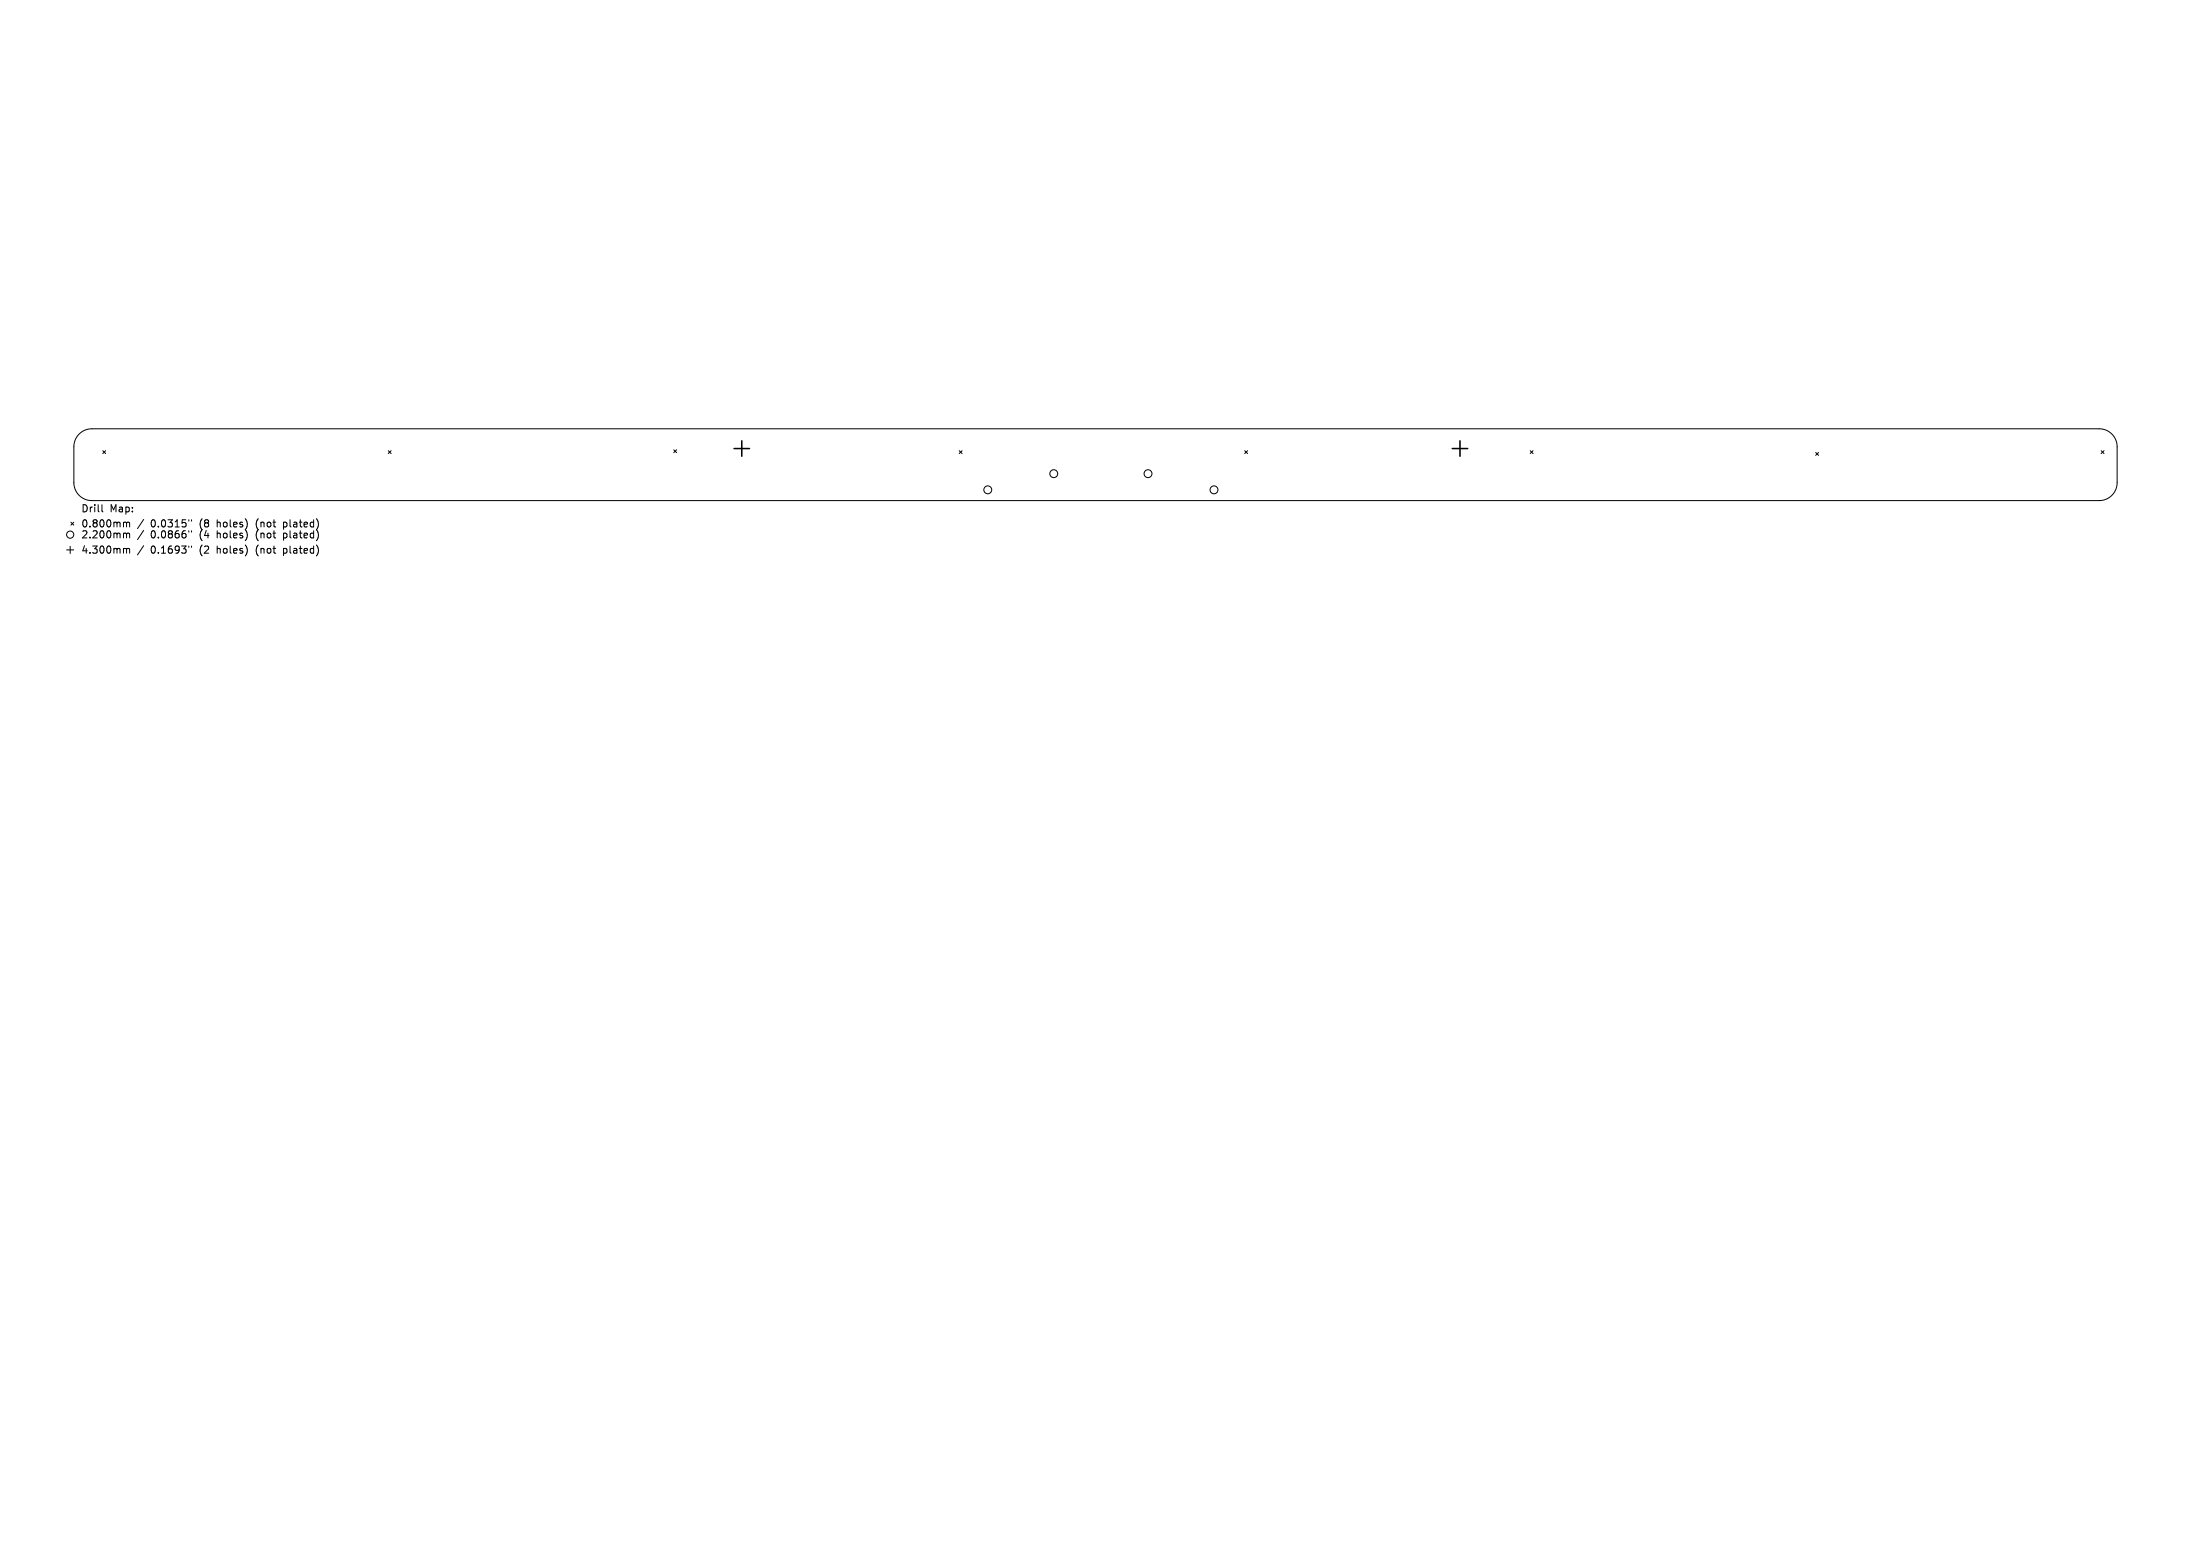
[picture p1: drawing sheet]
<svg xmlns="http://www.w3.org/2000/svg" width="297mm" height="210mm" viewBox="0 0 297 210" stroke-linecap="round" stroke-linejoin="round" font-family="sans-serif">
<defs><g id="words">
<g font-size="1.4">
<text x="11" y="69.6">Drill</text>
<text x="11" y="71.6">0.800mm</text>
<text x="14.9" y="69.6">Map:</text>
<text x="20.4" y="71.6">0.0315&quot;</text>
<text x="27.1" y="71.6">(8</text>
<text x="29.5" y="71.6">holes)</text>
<text x="34.9" y="71.6">(not</text>
<text x="38.7" y="71.6">plated)</text>
<text x="11" y="73.1">2.200mm</text>
<text x="11" y="75.2">4.300mm</text>
<text x="20.4" y="73.1">0.0866&quot;</text>
<text x="20.4" y="75.2">0.1693&quot;</text>
<text x="27.1" y="73.1">(4</text>
<text x="27.1" y="75.2">(2</text>
<text x="29.5" y="73.1">holes)</text>
<text x="29.5" y="75.2">holes)</text>
<text x="34.9" y="73.1">(not</text>
<text x="34.9" y="75.2">(not</text>
<text x="38.7" y="73.1">plated)</text>
<text x="38.7" y="75.2">plated)</text>
</g>
</g></defs>
<g fill="none" stroke="#000" stroke-width=".14">
<path d="M10.7 58.8a2.43 2.43 0 0 1 1.7-.7h272.2a2.43 2.43 0 0 1 2.4 2.5v4.8a2.43 2.43 0 0 1-2.4 2.5h-272.2a2.43 2.43 0 0 1-2.4-2.5v-4.8a2.43 2.43 0 0 1 .7-1.8zM9 74.6h1M9.5 74.1v.9M9.6 70.8l.4 .4M10 70.8l-.4 .4M13.8 68.4v.9l.2 .1M13.9 61.1l.4 .4M14.3 61.1l-.4 .4M16.9 70.8l.3 .1M16.9 72.3l.3 .1M16.9 74.4l.3 .1M17.2 70.9l.1-.1h.2l.1 .6"/>
<path d="M17.2 70.9v.5M17.2 72.4v.5M17.2 74.5v.5M17.2 72.4l.1-.1h.2l.1 .6M17.2 74.5l.1-.1h.2l.1 .6M19.5 70.4l-.9 1.3M19.5 71.9l-.9 1.3M19.5 74l-.9 1.2M25.6 70.5v.2M25.6 72v.1M25.6 74v.2M26 70.5v.2"/>
<path d="M26 72v.1M26 74v.2M52.6 61.1l.4 .4M53 61.1l-.4 .4M91.3 61l.4 .4M91.7 61l-.4 .4M130 61.1l.4 .4M130.4 61.1l-.4 .4M168.7 61.1l.4 .4M169.1 61.1l-.4 .4M207.4 61.1l.4 .4M207.8 61.1l-.4 .4"/>
<path d="M246.1 61.3l.4 .4M246.5 61.3l-.4 .4M284.8 61.1l.4 .4M285.2 61.1l-.4 .4"/>
<circle cx="9.5" cy="72.5" r=".49"/>
<circle cx="133.9" cy="66.4" r=".54"/>
<circle cx="142.8" cy="64.2" r=".54"/>
<circle cx="155.6" cy="64.2" r=".54"/>
<circle cx="164.6" cy="66.4" r=".54"/>
</g>
<path d="M100.6 59.8v2.1M197.9 59.8v2.1M99.5 60.8h2.1M196.9 60.8h2.1" fill="none" stroke="#000" stroke-width=".21"/>
<use href="#words"/>
</svg>
